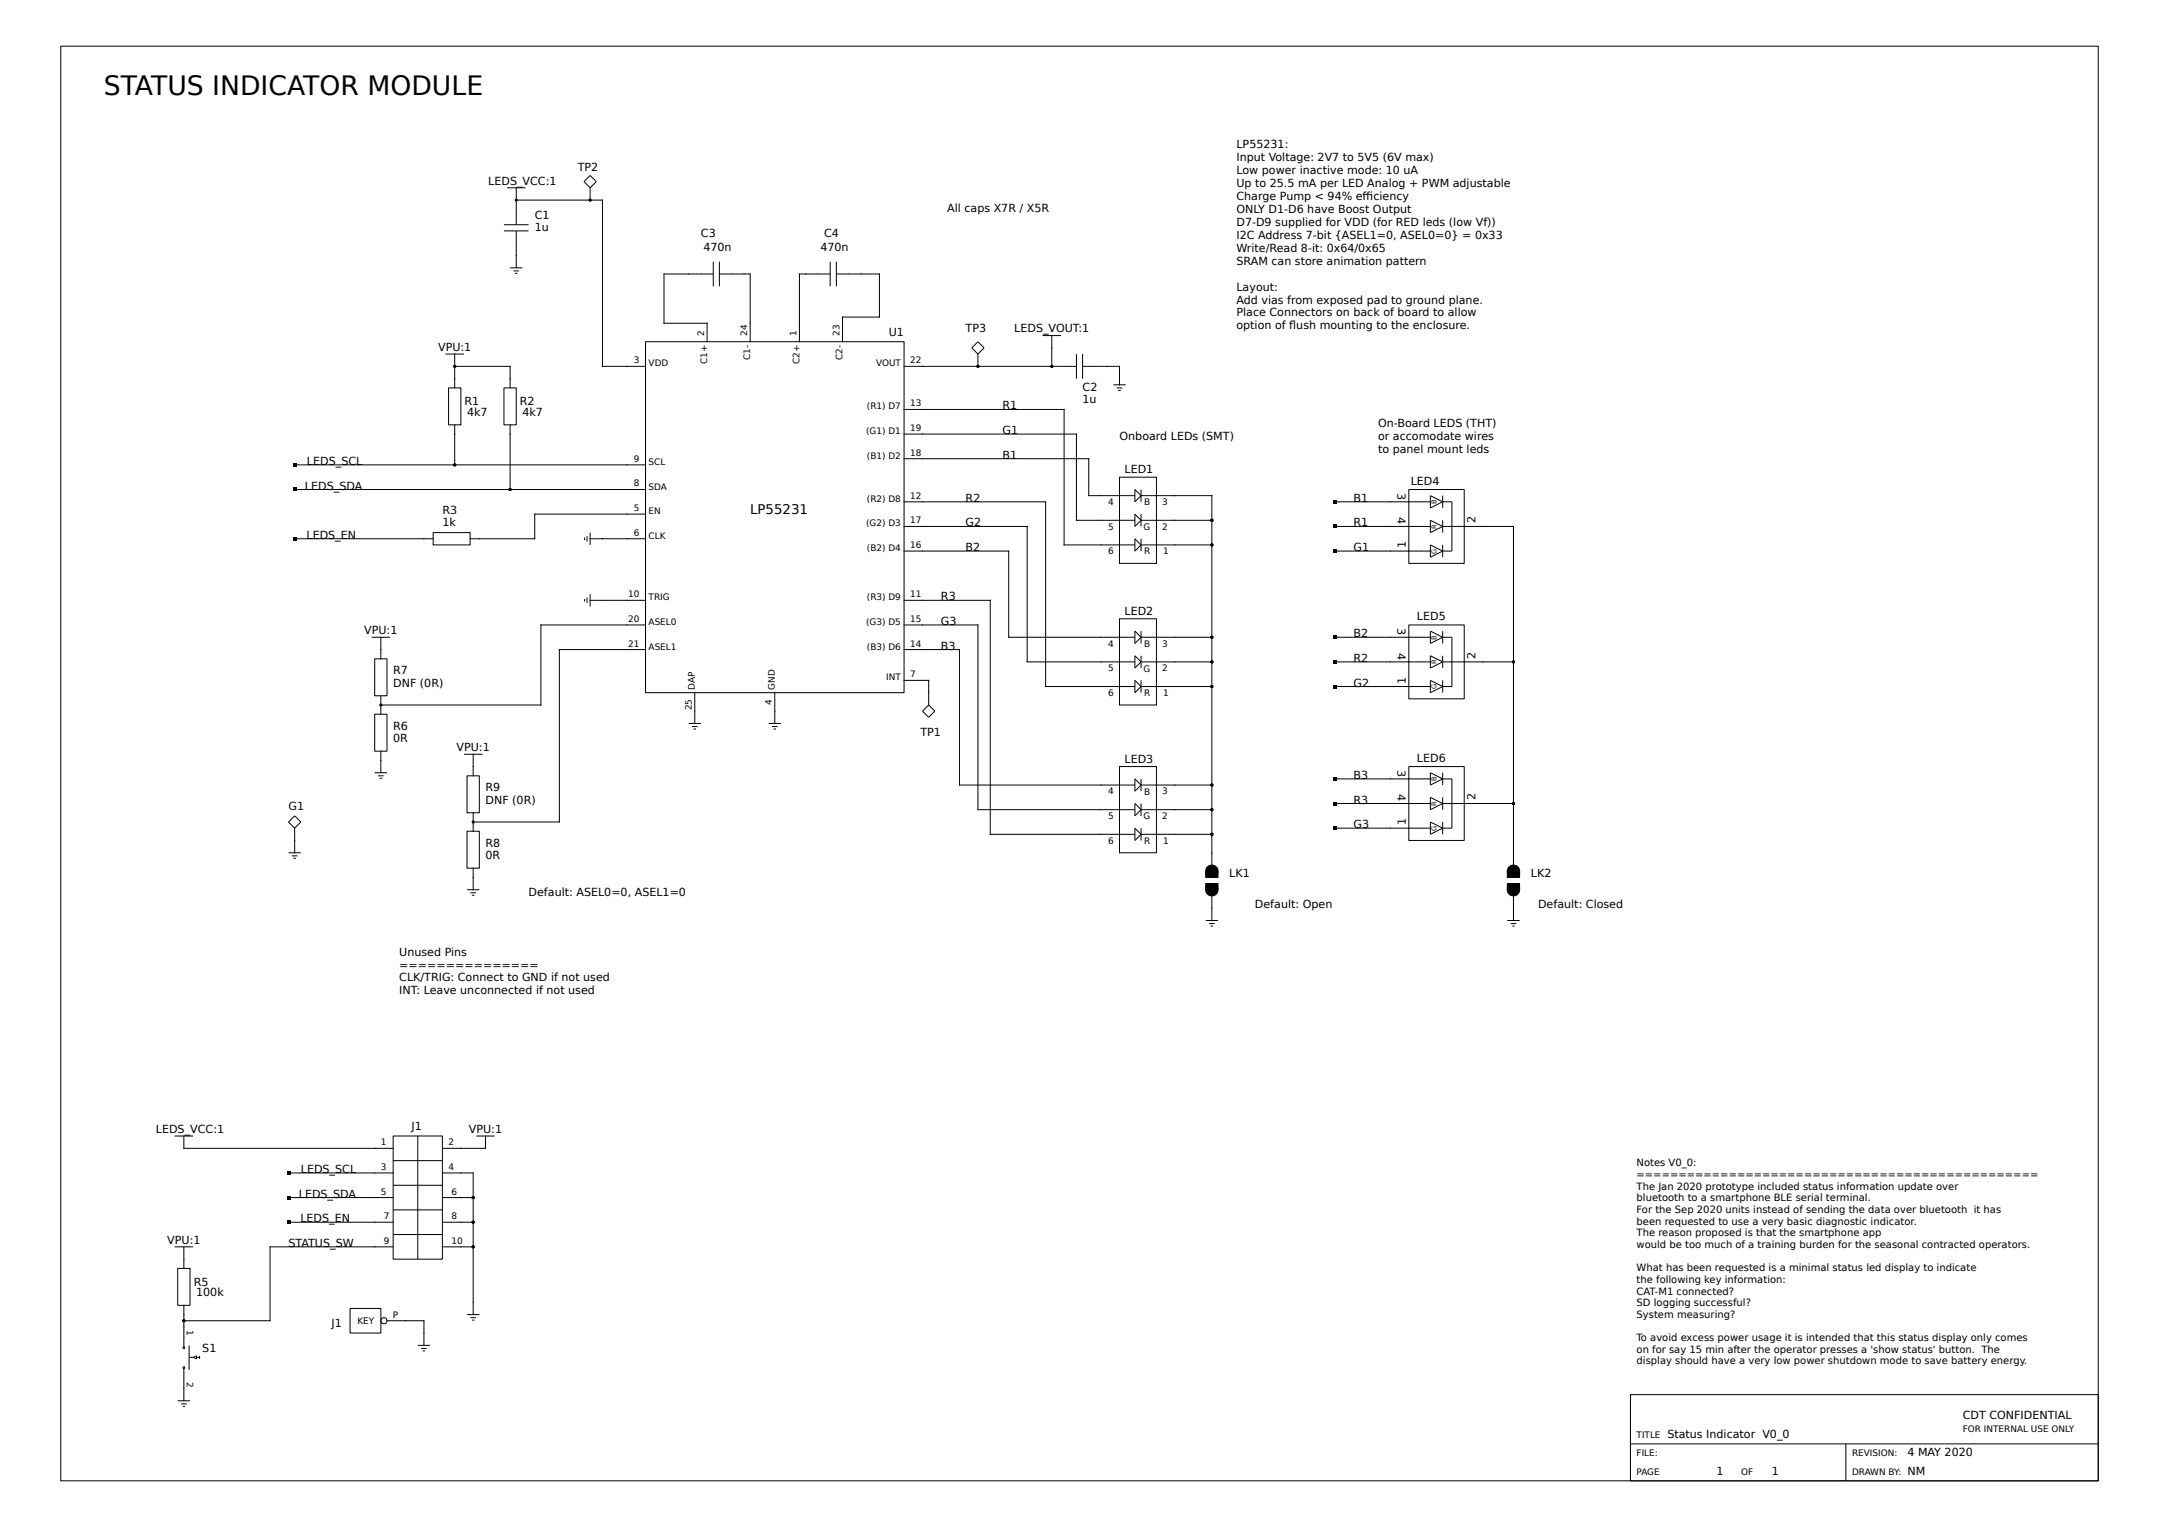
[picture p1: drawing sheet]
<svg xmlns="http://www.w3.org/2000/svg" width="297mm" height="210mm" viewBox="0 0 297 210" stroke-linecap="round" stroke-linejoin="round" font-family="sans-serif">
<defs><g id="words">
<text font-size="3.7" x="14.3" y="13.1">STATUS INDICATOR MODULE</text>
<text font-size="1.8" x="103.2" y="70.7">LP55231</text>
<g font-size="1.5">
<text x="79.5" y="23.6">TP2</text>
<text x="170.1" y="20.4">LP55231:</text>
<text x="170.1" y="22.2">Input Voltage: 2V7 to 5V5 (6V max)</text>
<text x="170.1" y="23.9">Low power inactive mode: 10 uA</text>
<text x="67.2" y="25.4">LEDS_VCC:1</text>
<text x="130.3" y="29.2">All caps X7R / X5R</text>
<text x="170.1" y="25.7">Up to 25.5 mA per LED Analog + PWM adjustable</text>
<text x="170.1" y="27.5">Charge Pump &lt; 94% efciency</text>
<text x="170.1" y="29.3">ONLY D1-D6 have Boost Output</text>
<text x="187.5" y="27.5">f</text>
<text x="187.5" y="27.5">i</text>
<text x="73.6" y="30.1">C1</text>
<text x="73.6" y="31.8">1u</text>
<text x="96.4" y="32.6">C3</text>
<text x="96.8" y="34.6">470n</text>
<text x="112.9" y="34.6">470n</text>
<text x="113.4" y="32.6">C4</text>
<text x="170.1" y="31.1">D7-D9 supplied for VDD (for RED leds (low Vf))</text>
<text x="170.1" y="32.8">I2C Address 7-bit {ASEL1=0, ASEL0=0} = 0x33</text>
<text x="170.1" y="34.6">Write/Read 8-it: 0x64/0x65</text>
<text x="170.1" y="36.4">SRAM can store animation pattern</text>
<text x="170.1" y="40">Layout:</text>
<text x="170.1" y="41.7">Add vias from exposed pad to ground plane.</text>
<text x="122.3" y="46.1">U1</text>
<text x="132.8" y="45.6">TP3</text>
<text x="139.5" y="45.7">LEDS_VOUT:1</text>
<text x="170.1" y="43.5">Place Connectors on back of board to allow</text>
<text x="170.1" y="45.3">option of fush mounting to the enclosure.</text>
<text x="177.4" y="45.3">l</text>
<text x="60.3" y="48.3">VPU:1</text>
<text x="148.9" y="53.8">C2</text>
<text x="63.9" y="55.7">R1</text>
<text x="64.2" y="57.2">4k7</text>
<text x="71.5" y="55.8">R2</text>
<text x="71.9" y="57.2">4k7</text>
<text x="137.9" y="56.3">R1</text>
<text x="137.9" y="59.7">G1</text>
<text x="148.9" y="55.5">1u</text>
<text x="189.6" y="58.7">On-Board LEDS (THT)</text>
<text x="42.2" y="63.9">LEDS_SCL</text>
<text x="137.9" y="63.1">B1</text>
<text x="154" y="60.5">Onboard LEDs (SMT)</text>
<text x="154.7" y="65">LED1</text>
<text x="189.6" y="60.5">or accomodate wires</text>
<text x="189.6" y="62.2">to panel mount leds</text>
<text x="42" y="67.3">LEDS_SDA</text>
<text x="60.9" y="70.7">R3</text>
<text x="132.8" y="69">R2</text>
<text x="186.2" y="69">B1</text>
<text x="192.2" y="67.8" transform="rotate(90 192.2 67.8)">3</text>
<text x="192.3" y="71.1" transform="rotate(90 192.3 71.1)">4</text>
<text x="194.1" y="66.7">LED4</text>
<text x="203" y="72" transform="rotate(-90 203 72)">2</text>
<text x="42.2" y="74.1">LEDS_EN</text>
<text x="60.9" y="72.4">1k</text>
<text x="132.8" y="72.4">G2</text>
<text x="132.8" y="75.8">B2</text>
<text x="186.2" y="72.4">R1</text>
<text x="186.2" y="75.8">G1</text>
<text x="193.4" y="75.4" transform="rotate(-90 193.4 75.4)">1</text>
<text x="129.4" y="82.6">R3</text>
<text x="50.1" y="87.2">VPU:1</text>
<text x="129.4" y="85.9">G3</text>
<text x="129.4" y="89.3">B3</text>
<text x="154.7" y="84.5">LED2</text>
<text x="186.2" y="87.6">B2</text>
<text x="192.2" y="86.4" transform="rotate(90 192.2 86.4)">3</text>
<text x="192.3" y="89.8" transform="rotate(90 192.3 89.8)">4</text>
<text x="194.9" y="85.3">LED5</text>
<text x="54.1" y="92.7">R7</text>
<text x="54.1" y="94.4">DNF (0R)</text>
<text x="186.2" y="91">R2</text>
<text x="186.2" y="94.4">G2</text>
<text x="193.4" y="94" transform="rotate(-90 193.4 94)">1</text>
<text x="203" y="90.6" transform="rotate(-90 203 90.6)">2</text>
<text x="54.1" y="100.3">R6</text>
<text x="126.6" y="101.2">TP1</text>
<text x="54.1" y="102">0R</text>
<text x="62.8" y="103.3">VPU:1</text>
<text x="154.7" y="104.9">LED3</text>
<text x="186.2" y="107.1">B3</text>
<text x="192.2" y="105.9" transform="rotate(90 192.2 105.9)">3</text>
<text x="194.9" y="104.8">LED6</text>
<text x="39.7" y="111.4">G1</text>
<text x="66.8" y="108.8">R9</text>
<text x="66.8" y="110.5">DNF (0R)</text>
<text x="186.2" y="110.5">R3</text>
<text x="186.2" y="113.9">G3</text>
<text x="192.3" y="109.2" transform="rotate(90 192.3 109.2)">4</text>
<text x="193.4" y="113.5" transform="rotate(-90 193.4 113.5)">1</text>
<text x="203" y="110.1" transform="rotate(-90 203 110.1)">2</text>
<text x="66.8" y="116.4">R8</text>
<text x="66.8" y="118.1">0R</text>
<text x="72.7" y="123.2">Default: ASEL0=0, ASEL1=0</text>
<text x="169.1" y="120.7">LK1</text>
<text x="172.6" y="124.9">Default: Open</text>
<text x="210.6" y="120.7">LK2</text>
<text x="211.6" y="124.9">Default: Closed</text>
<text x="54.9" y="131.4">Unused Pins</text>
<text x="54.9" y="133.2">===============</text>
<text x="54.9" y="135">CLK/TRIG: Connect to GND if not used</text>
<text x="54.9" y="136.8">INT: Leave unconnected if not used</text>
<text x="21.4" y="155.8">LEDS_VCC:1</text>
<text x="56.6" y="155.4">J1</text>
<text x="64.5" y="155.8">VPU:1</text>
<text x="41.4" y="161.3">LEDS_SCL</text>
<text x="41.1" y="164.7">LEDS_SDA</text>
<text x="23" y="171">VPU:1</text>
<text x="39.7" y="171.5">STATUS_SW</text>
<text x="41.3" y="168.1">LEDS_EN</text>
<text x="26.6" y="176.8">R5</text>
<text x="27" y="178.2">100k</text>
<text x="27.8" y="185.9">S1</text>
<text x="45.6" y="182.5">J1</text>
<text x="229.4" y="197.7">Status Indicator V0_0</text>
<text x="270" y="195.2">CDT CONFIDENTIAL</text>
<text x="236.1" y="202.8">1</text>
<text x="243.8" y="202.8">1</text>
<text x="262.4" y="200.3">4 MAY 2020</text>
<text x="262.4" y="202.8">NM</text>
</g>
<g font-size="1.4">
<text x="225.1" y="160.4">Notes V0_0:</text>
<text x="225.1" y="162">================================================</text>
<text x="225.1" y="163.6">The Jan 2020 prototype included status information update over</text>
<text x="225.1" y="165.2">bluetooth to a smartphone BLE serial terminal.</text>
<text x="225.1" y="166.8">For the Sep 2020 units instead of sending the data over bluetooth it has</text>
<text x="225.1" y="168.4">been requested to use a very basic diagnostic indicator.</text>
<text x="225.1" y="170">The reason proposed is that the smartphone app</text>
<text x="225.1" y="171.6">would be too much of a training burden for the seasonal contracted operators.</text>
<text x="225.1" y="174.8">What has been requested is a minimal status led display to indicate</text>
<text x="225.1" y="176.4">the following key information:</text>
<text x="225.1" y="178">CAT-M1 connected?</text>
<text x="225.1" y="179.6">SD logging successful?</text>
<text x="225.1" y="181.2">System measuring?</text>
<text x="225.1" y="184.4">To avoid excess power usage it is intended that this status display only comes</text>
<text x="225.1" y="186">on for say 15 min after the operator presses a 'show status' button. The</text>
<text x="225.1" y="187.7">display should have a very low power shutdown mode to save battery energy.</text>
</g>
<g font-size="1.2">
<text x="96.8" y="46.1" transform="rotate(-90 96.8 46.1)">2</text>
<text x="102.8" y="46.1" transform="rotate(-90 102.8 46.1)">24</text>
<text x="109.5" y="46.1" transform="rotate(-90 109.5 46.1)">1</text>
<text x="115.5" y="46.1" transform="rotate(-90 115.5 46.1)">23</text>
<text x="87.2" y="50">3</text>
<text x="89.2" y="50.4">VDD</text>
<text x="97.3" y="50.1" transform="rotate(-90 97.3 50.1)">C1+</text>
<text x="103.2" y="49.5" transform="rotate(-90 103.2 49.5)">C1-</text>
<text x="110" y="50.1" transform="rotate(-90 110 50.1)">C2+</text>
<text x="115.9" y="49.5" transform="rotate(-90 115.9 49.5)">C2-</text>
<text x="120.5" y="50.4">VOUT</text>
<text x="125.2" y="50">22</text>
<text x="119.2" y="59.7">(G1) D1</text>
<text x="119.3" y="56.3">(R1) D7</text>
<text x="125.2" y="55.9">13</text>
<text x="125.2" y="59.3">19</text>
<text x="87.2" y="63.5">9</text>
<text x="89.2" y="63.9">SCL</text>
<text x="119.3" y="63.1">(B1) D2</text>
<text x="125.2" y="62.7">18</text>
<text x="87.2" y="70.3">5</text>
<text x="87.2" y="66.9">8</text>
<text x="89.2" y="70.7">EN</text>
<text x="89.2" y="67.3">SDA</text>
<text x="119.3" y="69">(R2) D8</text>
<text x="125.2" y="68.6">12</text>
<text x="125.2" y="72">17</text>
<text x="152.4" y="69.4">4</text>
<text x="157.4" y="69.5">B</text>
<text x="159.9" y="69.5">3</text>
<text x="87.2" y="73.7">6</text>
<text x="89.2" y="74.1">CLK</text>
<text x="119.2" y="72.4">(G2) D3</text>
<text x="119.3" y="75.8">(B2) D4</text>
<text x="125.2" y="75.4">16</text>
<text x="152.4" y="72.8">5</text>
<text x="152.4" y="76.2">6</text>
<text x="157.3" y="72.9">G</text>
<text x="157.4" y="76.3">R</text>
<text x="159.9" y="72.8">2</text>
<text x="160" y="76.3">1</text>
<text x="86.4" y="82.1">10</text>
<text x="89.2" y="82.6">TRIG</text>
<text x="119.3" y="82.6">(R3) D9</text>
<text x="125.2" y="82.1">11</text>
<text x="86.4" y="85.5">20</text>
<text x="86.4" y="88.9">21</text>
<text x="89.2" y="85.9">ASEL0</text>
<text x="89.2" y="89.3">ASEL1</text>
<text x="119.2" y="85.9">(G3) D5</text>
<text x="119.3" y="89.3">(B3) D6</text>
<text x="125.2" y="88.9">14</text>
<text x="125.2" y="85.5">15</text>
<text x="152.4" y="88.9">4</text>
<text x="157.4" y="89">B</text>
<text x="159.9" y="88.9">3</text>
<text x="95.6" y="94.8" transform="rotate(-90 95.6 94.8)">DAP</text>
<text x="106.6" y="94.8" transform="rotate(-90 106.6 94.8)">GND</text>
<text x="121.9" y="93.6">INT</text>
<text x="125.2" y="93.1">7</text>
<text x="152.4" y="92.3">5</text>
<text x="152.4" y="95.7">6</text>
<text x="157.3" y="92.4">G</text>
<text x="157.4" y="95.7">R</text>
<text x="159.9" y="92.3">2</text>
<text x="160" y="95.7">1</text>
<text x="95.2" y="97.7" transform="rotate(-90 95.2 97.7)">25</text>
<text x="106.2" y="96.9" transform="rotate(-90 106.2 96.9)">4</text>
<text x="152.4" y="109.2">4</text>
<text x="152.4" y="112.6">5</text>
<text x="157.3" y="112.7">G</text>
<text x="157.4" y="109.3">B</text>
<text x="159.9" y="112.6">2</text>
<text x="159.9" y="109.3">3</text>
<text x="152.4" y="116">6</text>
<text x="157.4" y="116.1">R</text>
<text x="160" y="116.1">1</text>
<text x="52.4" y="160.9">3</text>
<text x="52.4" y="157.5">1</text>
<text x="61.7" y="157.5">2</text>
<text x="61.7" y="160.9">4</text>
<text x="52.4" y="164.3">5</text>
<text x="52.8" y="167.7">7</text>
<text x="62.1" y="167.7">8</text>
<text x="62.1" y="164.3">6</text>
<text x="52.8" y="171">9</text>
<text x="62.1" y="171">10</text>
<text x="25.7" y="182.9" transform="rotate(90 25.7 182.9)">1</text>
<text x="49.2" y="182.1">KEY</text>
<text x="54" y="181.3">P</text>
<text x="25.7" y="190.1" transform="rotate(90 25.7 190.1)">2</text>
<text x="225.1" y="197.7">TITLE</text>
<text x="270" y="196.9">FOR INTERNAL USE ONLY</text>
<text x="225.1" y="200.3">FILE:</text>
<text x="225.1" y="202.8">PAGE</text>
<text x="239.5" y="202.8">OF</text>
<text x="254.8" y="200.3">REVISION:</text>
<text x="254.8" y="202.8">DRAWN BY:</text>
</g>
<g font-size=".9">
<text x="197.6" y="69.3" transform="rotate(-90 197.6 69.3)">B</text>
<text x="197.6" y="76.1" transform="rotate(-90 197.6 76.1)">G</text>
<text x="197.6" y="72.7" transform="rotate(-90 197.6 72.7)">R</text>
<text x="197.6" y="88" transform="rotate(-90 197.6 88)">B</text>
<text x="197.6" y="94.8" transform="rotate(-90 197.6 94.8)">G</text>
<text x="197.6" y="91.3" transform="rotate(-90 197.6 91.3)">R</text>
<text x="197.6" y="107.4" transform="rotate(-90 197.6 107.4)">B</text>
<text x="197.6" y="110.8" transform="rotate(-90 197.6 110.8)">R</text>
<text x="197.6" y="114.2" transform="rotate(-90 197.6 114.2)">G</text>
</g>
</g></defs>
<g fill="none" stroke="#000" stroke-width=".14">
<path d="M8.4 6.3h280.2v197.4h-280.2zM69.3 30.9h3.4M69.3 31.8h3.4M69.7 25.8h2.6M70.2 36.8h1.7M70.6 37.3h.8M70.9 37.6h.3M71 27.5h11.9v22.9h5.9M71 25.8v5.1M71 31.8v5M81.2 25.8v1.7M81.2 24.1l.8 .9-.8 .8-.9-.8z"/>
<path d="M98.1 37.7h-6.8v6.8h6v2.5M98.1 36v3.4M99 37.7h4.2v9.3M99 36v3.4M114.2 37.7h-4.2v9.3M114.2 36v3.4M115.1 37.7h5.9v5.9h-5.1v3.4M115.1 36v3.4M61.3 48.7h2.5M61.7 53.3h1.7v5.1h-1.7zM62.6 50.4h7.6v2.9M62.6 48.7v4.6"/>
<path d="M62.6 58.4v5.5M69.3 53.3h1.7v5.1h-1.7zM70.2 58.4v8.9M88.8 47h35.6v48.3h-35.6zM124.4 50.4h23.7M124.4 56.3h22v18.6h9.7M124.4 59.7h23.7v11.9h8M133.7 47.8l.8-.8 .9 .8-.9 .9zM134.5 48.7v1.7M143.4 46.1h2.6M144.7 46.1v4.3M148.1 48.7v3.4"/>
<path d="M148.9 50.4h5.1v2.5M148.9 48.7v3.4M153.2 52.9h1.7M153.6 53.3h.8M153.8 53.7h.4M40.5 74.1h19.1M40.5 67.3h48.3M40.5 63.9h48.3M59.6 73.2h5.1v1.7h-5.1zM80.4 73.9v.4M80.8 73.7v.8M81.2 74.1h7.6"/>
<path d="M81.2 73.2v1.7M88.8 70.7h-15.2v3.4h-8.9M124.4 69h19.4v25.4h12.3M124.4 75.8h14.4v11.8h17.3M124.4 72.4h16.9v18.6h14.8M124.4 63.1h25.4v5.1h6.3M154 65.6h5.1v11.9h-5.1zM156.1 74.1l.9 .8-.9 .9zM156.1 67.3l.9 .9-.9 .8zM156.1 70.7l.9 .9-.9 .8zM157 74.9h9.7M157 71.6h9.7"/>
<path d="M157 68.2h9.7v50.8M157 67.3v1.7M157 70.7v1.7M157 74.1v1.7M183.6 69h13.2M183.6 75.8h13.2M183.6 72.4h13.2M193.8 67.3h7.6v10.2h-7.6zM196.8 71.6l1.7 .8-1.7 .8zM196.8 68.2l1.7 .8-1.7 .9zM196.8 74.9l1.7 .9-1.7 .8zM198.5 69h1.2v6.8h-1.2"/>
<path d="M198.5 72.4h9.7v46.6M198.5 68.2v1.7M198.5 71.6v1.6M198.5 74.9v1.7M51.1 87.6h2.6M51.5 98.2h1.7v5.1h-1.7zM51.5 90.6h1.7v5.1h-1.7zM52.4 87.6v3M52.4 95.7v2.5M80.4 82.4v.3M80.8 82.2v.7M81.2 82.6h7.6"/>
<path d="M81.2 81.7v1.7M88.8 89.3h-11.9v23.7h-11.8M88.8 85.9h-14.4v11.1h-22M94.7 99.5h1.7M95.2 99.9h.8M95.6 95.3v4.2M105.7 99.5h1.7M106.2 99.9h.8M106.6 95.3v4.2M124.4 93.6h3.4v3.4M124.4 82.6h11.8v32.1h19.9M124.4 89.3h7.6v18.7h24.1"/>
<path d="M124.4 85.9h10.1v25.5h21.6M126.9 97.8l.9-.8 .8 .8-.8 .8zM154 85.1h5.1v11.9h-5.1zM156.1 86.8l.9 .8-.9 .9zM156.1 90.2l.9 .8-.9 .9zM156.1 93.6l.9 .8-.9 .9zM157 86.8v1.7M157 90.2v1.7M157 93.6v1.7M157 94.4h9.7M157 91h9.7M157 87.6h9.7"/>
<path d="M183.6 94.4h13.2M183.6 91h13.2M183.6 87.6h13.2M193.8 85.9h7.6v10.2h-7.6zM196.8 86.8l1.7 .8-1.7 .9zM196.8 90.2l1.7 .8-1.7 .9zM196.8 93.6l1.7 .8-1.7 .9zM198.5 87.6h1.2v6.8h-1.2M198.5 91h9.7M198.5 86.8v1.7M198.5 90.2v1.7M198.5 93.6v1.7"/>
<path d="M39.7 117.3h1.7M40.2 117.7h.7M40.4 118h.3M40.5 113.9v3.4M40.5 112.2l.9 .8-.9 .9-.8-.9zM51.5 106.3h1.7M52 106.7h.8M52.2 107h.4M52.4 103.3v3M63.8 103.7h2.6M64.2 114.3h1.7v5.1h-1.7zM64.2 106.7h1.7v5.1h-1.7z"/>
<path d="M65.1 103.7v3M65.1 111.8v2.5M65.1 119.4v3M95.4 100.3h.3M106.4 100.3h.4M154 105.4h5.1v11.9h-5.1zM156.1 107.1l.9 .9-.9 .8zM156.1 110.5l.9 .9-.9 .8zM156.1 113.9l.9 .8-.9 .9zM157 107.1v1.7M157 110.5v1.7M157 113.9v1.7"/>
<path d="M157 114.7h9.7M157 111.4h9.7M157 108h9.7M183.6 110.5h13.2M183.6 107.1h13.2M183.6 113.9h13.2M193.8 105.4h7.6v10.2h-7.6zM196.8 106.3l1.7 .8-1.7 .9zM196.8 109.7l1.7 .8-1.7 .9zM196.8 113l1.7 .9-1.7 .8zM198.5 106.3v1.7M198.5 109.7v1.7"/>
<path d="M198.5 113v1.7M198.5 107.1h1.2v6.8h-1.2M198.5 110.5h9.7M64.2 122.4h1.7M64.7 122.8h.8M64.9 123.1h.4M165.9 126.6h1.7M166.3 127h.8M166.5 127.4h.4M166.7 123.2v3.4M207.4 126.6h1.6M207.8 127h.8"/>
<path d="M208 127.4h.4M208.2 123.2v3.4M24 156.2h2.6M25.3 156.2v1.7h28.8M54.1 156.2h6.8v17h-6.8zM54.1 159.6h6.8M57.5 156.2v17M65.5 156.2h2.6M66.8 156.2v1.7h-5.9M24 171.5h2.6M24.4 174.4h1.7v5.1h-1.7zM25.3 171.5v2.9"/>
<path d="M25.3 179.5v5.7M39.7 161.3h14.4M39.7 164.7h14.4M39.7 168.1h14.4M48.2 179.9h4.2v3.4h-4.2zM54.1 163h6.8M54.1 166.4h6.8M54.1 169.8h6.8M54.1 171.5h-17v10.1h-11.8M60.9 161.3h4.2v19.5M60.9 164.7h4.2M60.9 168.1h4.2"/>
<path d="M60.9 171.5h4.2M24.4 192.6h1.7M24.9 193.1h.8M25.1 193.4h.4M25.2 185.2l.2 .2v.1l-.2-.1zM25.2 188l.2 .1v.1l-.2-.1zM25.3 188.2v4.4M26 185v3.4M26 186.7h.6M26.6 186.7l.4-.2v.4zM27 186.7h.5M27.5 186.5v.4"/>
<path d="M53.2 181.6h5.1v3.4M57.5 185h1.7M57.9 185.4h.8M58.1 185.8h.4M64.2 180.8h1.7M64.7 181.2h.8M64.9 181.5h.4M224.3 191.8h64.3v11.9h-64.3zM224.3 198.6h64.3M253.9 198.6v5.1"/>
<circle cx="52.8" cy="181.6" r=".43"/>
</g>
<g fill="#000" stroke="#000" stroke-width=".14">
<path d="M165.9 119.8h1.7v.9h-1.7zM207.4 119.8h1.6v.9h-1.6zM165.9 121.5h1.7v.9h-1.7zM207.4 121.5h1.6v.9h-1.6z"/>
<circle cx="166.7" cy="119.8" r=".85"/>
<circle cx="208.2" cy="119.8" r=".85"/>
<circle cx="166.7" cy="122.4" r=".85"/>
<circle cx="208.2" cy="122.4" r=".85"/>
</g>
<g fill="#000">
<path d="M70.9 27.3h.2l.1 .2-.1 .2h-.2l-.1-.2zM81.1 27.3h.2l.1 .2-.1 .2h-.2l-.1-.2zM62.4 50.2h.3l.1 .2-.1 .2h-.3l-.1-.2zM134.4 50.2h.2l.1 .2-.1 .2h-.2l-.1-.2zM144.6 50.2h.2l.1 .2-.1 .2h-.2l-.1-.2zM40.3 73.8h.5v.5h-.5zM40.3 67.1h.5v.5h-.5zM40.3 63.7h.5v.5h-.5zM62.4 63.7h.3l.1 .2-.1 .2h-.3l-.1-.2zM70.1 67.1h.2l.1 .2-.1 .2h-.2l-.1-.2zM166.6 71.4h.2l.1 .2-.1 .1h-.2l-.1-.1zM166.6 74.8h.2l.1 .1-.1 .2h-.2l-.1-.2z"/>
<path d="M183.4 72.1h.5v.6h-.5zM183.4 75.5h.5v.5h-.5zM183.4 68.8h.5v.5h-.5zM52.3 96.8h.2l.1 .2-.1 .1h-.2l-.1-.1zM166.6 87.5h.2l.1 .1-.1 .2h-.2l-.1-.2zM166.6 90.8h.2l.1 .2-.1 .2h-.2l-.1-.2zM166.6 94.2h.2l.1 .2-.1 .2h-.2l-.1-.2zM183.4 90.8h.5v.5h-.5zM183.4 94.2h.5v.5h-.5zM183.4 87.4h.5v.5h-.5zM208.1 90.8h.2l.1 .2-.1 .2h-.2l-.1-.2zM65 112.9h.2l.1 .1-.1 .2h-.2l-.1-.2z"/>
<path d="M166.6 107.8h.2l.1 .2-.1 .2h-.2l-.1-.2zM166.6 111.2h.2l.1 .2-.1 .1h-.2l-.1-.1zM166.6 114.5h.2l.1 .2-.1 .2h-.2l-.1-.2zM183.4 110.3h.5v.5h-.5zM183.4 113.6h.5v.5h-.5zM183.4 106.9h.5v.5h-.5zM208.1 110.3h.2l.1 .2-.1 .2h-.2l-.1-.2zM39.4 161.1h.5v.5h-.5zM39.4 164.4h.5v.6h-.5zM39.4 167.8h.5v.5h-.5zM65 164.5h.2l.1 .2-.1 .2h-.2l-.1-.2zM65 167.9h.2l.1 .2-.1 .2h-.2l-.1-.2z"/>
<path d="M65 171.3h.2l.1 .2-.1 .2h-.2l-.1-.2zM25.2 181.4h.2l.1 .2-.1 .2h-.2l-.1-.2z"/>
</g>
<use href="#words"/>
</svg>
